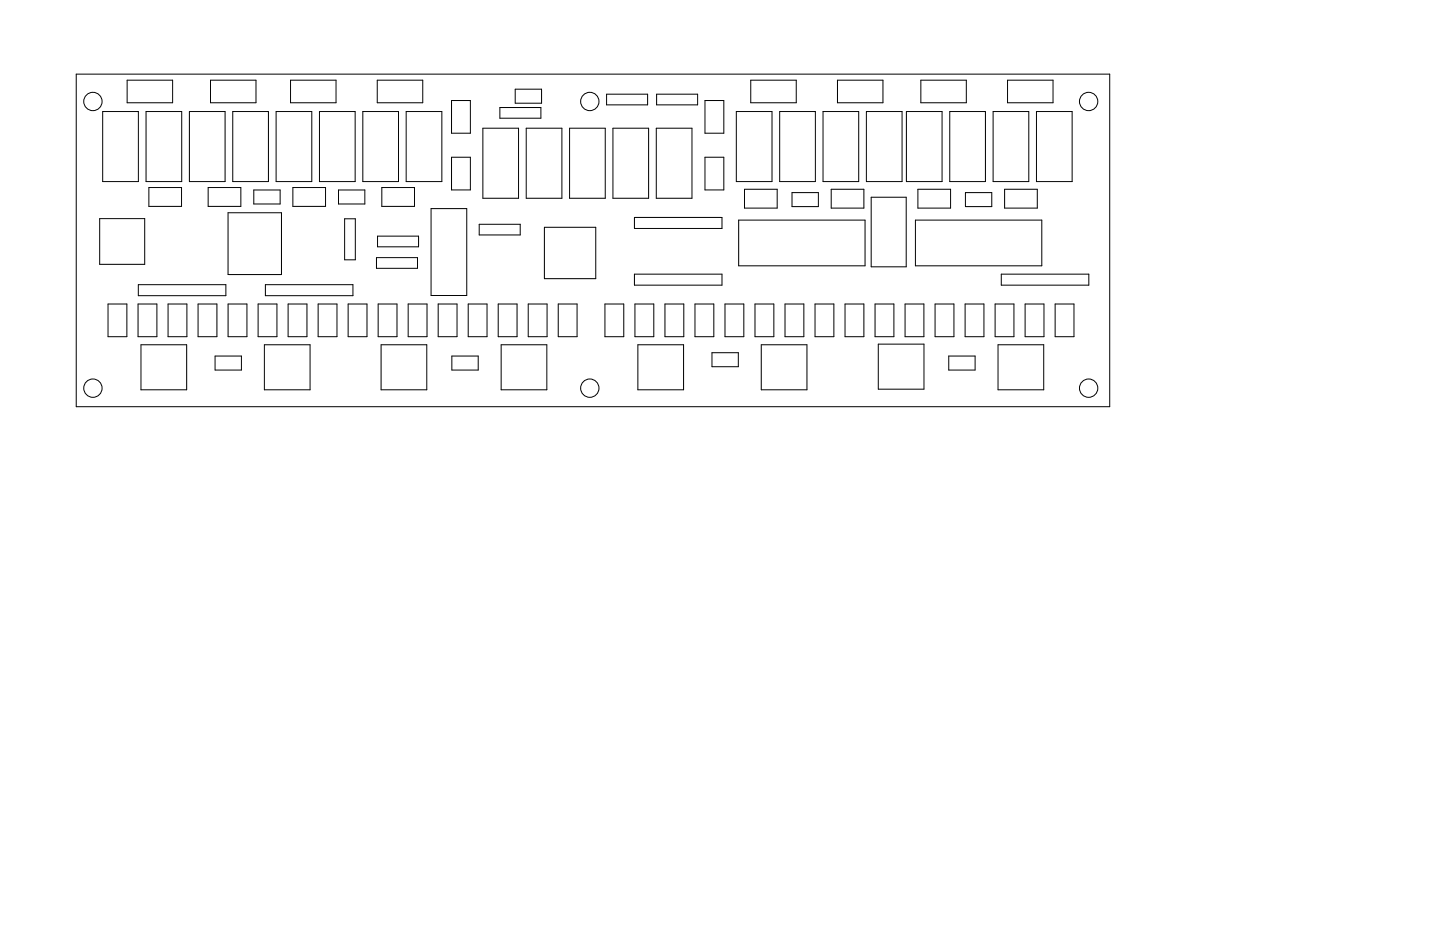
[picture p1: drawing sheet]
<svg xmlns="http://www.w3.org/2000/svg" width="432mm" height="279mm" viewBox="0 0 432 279" stroke-linecap="round" stroke-linejoin="round" font-family="sans-serif">
<g fill="none" stroke="#000" stroke-width=".3">
<path d="M22.9 22.2h309.9v99.7h-309.9zM30.8 33.4h10.7v21h-10.7zM38.1 24h13.7v6.8h-13.7zM43.8 33.4h10.7v21h-10.7zM56.8 33.4h10.7v21h-10.7zM63.1 24h13.7v6.8h-13.7zM69.8 33.4h10.7v21h-10.7zM82.8 33.4h10.7v21h-10.7zM87.1 24h13.7v6.8h-13.7zM95.8 33.4h10.7v21h-10.7zM108.8 33.4h10.7v21h-10.7zM113.1 24h13.7v6.8h-13.7z"/>
<path d="M121.8 33.4h10.7v21h-10.7zM135.4 30.1h5.6v9.8h-5.6zM144.8 38.4h10.7v21h-10.7zM149.9 32.2h12.3v3.2h-12.3zM154.5 26.7h7.9v4.2h-7.9zM157.8 38.4h10.7v21h-10.7zM170.8 38.4h10.7v21h-10.7zM181.9 28.2h12.3v3.2h-12.3zM183.8 38.4h10.7v21h-10.7zM196.8 38.4h10.7v21h-10.7zM196.9 28.2h12.3v3.2h-12.3zM211.4 30.1h5.6v9.8h-5.6z"/>
<path d="M220.8 33.4h10.7v21h-10.7zM225.1 24h13.7v6.8h-13.7zM233.8 33.4h10.7v21h-10.7zM246.8 33.4h10.7v21h-10.7zM251.1 24h13.7v6.8h-13.7zM259.8 33.4h10.7v21h-10.7zM271.8 33.4h10.7v21h-10.7zM276.1 24h13.7v6.8h-13.7zM284.8 33.4h10.7v21h-10.7zM297.8 33.4h10.7v21h-10.7zM302.1 24h13.7v6.8h-13.7zM310.8 33.4h10.7v21h-10.7z"/>
<path d="M44.6 56.2h9.8v5.7h-9.8zM62.4 56.2h9.8v5.7h-9.8zM76.1 57h7.9v4.2h-7.9zM87.8 56.2h9.8v5.7h-9.8zM101.5 57h7.9v4.2h-7.9zM114.5 56.2h9.8v5.7h-9.8zM135.4 47.1h5.6v9.8h-5.6zM211.4 47.1h5.6v9.8h-5.6zM223.2 56.7h9.8v5.7h-9.8zM237.5 57.7h7.9v4.2h-7.9zM249.2 56.7h9.8v5.7h-9.8zM261.2 59.1h10.5v20.9h-10.5z"/>
<path d="M275.2 56.7h9.8v5.7h-9.8zM289.5 57.7h7.9v4.2h-7.9zM301.2 56.7h9.8v5.7h-9.8zM29.9 65.5h13.5v13.7h-13.5zM68.4 63.8h16v18.5h-16zM103.3 65.6h3.2v12.3h-3.2zM112.9 77.2h12.3v3.2h-12.3zM113.2 70.8h12.3v3.2h-12.3zM129.3 62.5h10.7v26.1h-10.7zM143.7 67.2h12.3v3.2h-12.3zM163.2 68.1h15.4v15.4h-15.4zM190.2 65.2h26.3v3.3h-26.3z"/>
<path d="M221.5 66h37.9v13.7h-37.9zM274.5 66h37.9v13.7h-37.9zM32.4 91.1h5.6v9.8h-5.6zM41.4 91.1h5.6v9.8h-5.6zM41.5 85.3h26.2v3.3h-26.2zM50.4 91.1h5.6v9.8h-5.6zM59.4 91.1h5.6v9.8h-5.6zM68.4 91.1h5.6v9.8h-5.6zM77.4 91.1h5.6v9.8h-5.6zM79.6 85.3h26.2v3.3h-26.2zM86.4 91.1h5.6v9.8h-5.6zM95.4 91.1h5.6v9.8h-5.6z"/>
<path d="M104.4 91.1h5.6v9.8h-5.6zM113.4 91.1h5.6v9.8h-5.6zM122.4 91.1h5.6v9.8h-5.6zM131.4 91.1h5.6v9.8h-5.6zM140.4 91.1h5.6v9.8h-5.6zM149.4 91.1h5.6v9.8h-5.6zM158.4 91.1h5.6v9.8h-5.6zM167.4 91.1h5.6v9.8h-5.6zM181.4 91.1h5.6v9.8h-5.6zM190.2 82.2h26.3v3.3h-26.3zM190.4 91.1h5.6v9.8h-5.6zM199.4 91.1h5.6v9.8h-5.6z"/>
<path d="M208.4 91.1h5.6v9.8h-5.6zM217.4 91.1h5.6v9.8h-5.6zM226.4 91.1h5.6v9.8h-5.6zM235.4 91.1h5.6v9.8h-5.6zM244.4 91.1h5.6v9.8h-5.6zM253.4 91.1h5.6v9.8h-5.6zM262.4 91.1h5.6v9.8h-5.6zM271.4 91.1h5.6v9.8h-5.6zM280.4 91.1h5.6v9.8h-5.6zM289.4 91.1h5.6v9.8h-5.6zM298.4 91.1h5.6v9.8h-5.6zM300.2 82.2h26.3v3.3h-26.3z"/>
<path d="M307.4 91.1h5.6v9.8h-5.6zM316.4 91.1h5.6v9.8h-5.6zM42.3 103.4h13.7v13.5h-13.7zM64.5 106.7h7.9v4.2h-7.9zM79.3 103.4h13.7v13.5h-13.7zM114.3 103.4h13.7v13.5h-13.7zM135.5 106.7h7.9v4.2h-7.9zM150.3 103.4h13.7v13.5h-13.7zM191.3 103.4h13.7v13.5h-13.7zM213.5 105.7h7.9v4.2h-7.9zM228.3 103.4h13.7v13.5h-13.7zM263.4 103.2h13.7v13.5h-13.7z"/>
<path d="M284.5 106.7h7.9v4.2h-7.9zM299.3 103.4h13.7v13.5h-13.7z"/>
<circle cx="27.9" cy="30.4" r="2.75"/>
<circle cx="176.9" cy="30.4" r="2.75"/>
<circle cx="326.4" cy="30.4" r="2.75"/>
<circle cx="27.9" cy="116.4" r="2.75"/>
<circle cx="176.9" cy="116.4" r="2.75"/>
<circle cx="326.4" cy="116.4" r="2.75"/>
</g>
</svg>
